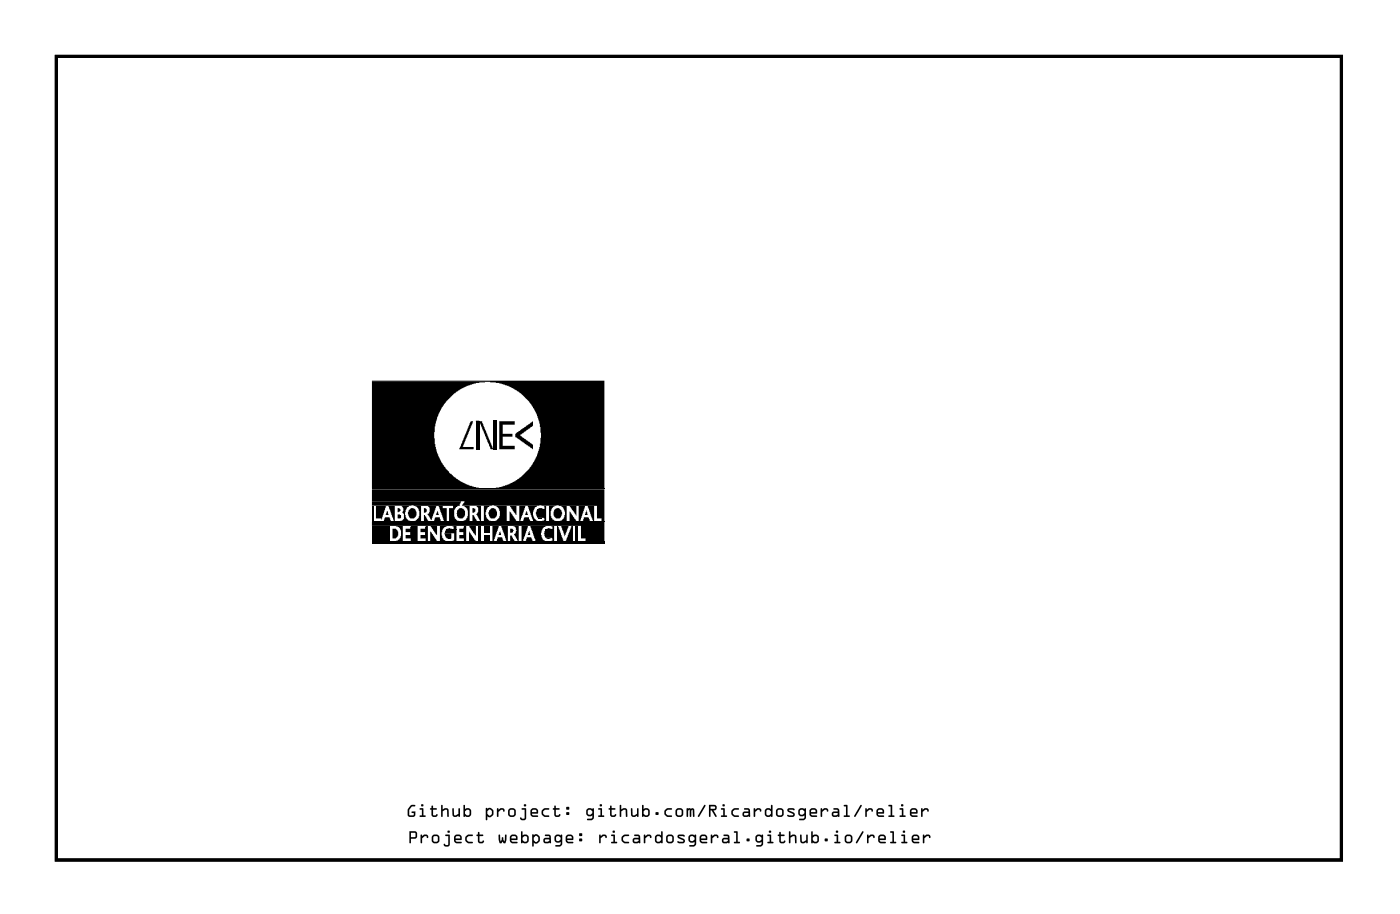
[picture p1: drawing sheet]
<svg xmlns="http://www.w3.org/2000/svg" width="90mm" height="59mm" viewBox="0 0 90 59" stroke-linecap="round" stroke-linejoin="round" font-family="sans-serif">
<path d="M3.6 3.6h82.9v51.8h-82.9z" fill="none" stroke="#000" stroke-width=".2"/>
<g fill="#000">
<path d="M24 24.5h15v7h-7.3l1.1-.3 .8-.4 .7-.8 .5-1.2 .1-1.3-.4-1.2-.3-.4-.6-.6-.8-.4-1.2-.3h-7.6zM24 24.6h7.3l-1.2 .3-.8 .4-.8 1-.3 .6-.2 1v.7l.2 .6 .3 .6 .5 .7 .4 .4 .7 .3 1.2 .3h-7.3zM24 31.5h15v2.1h-.2v-.2h-.3v-.8h-8.7l.2-.3h-6zM24 32.3h5.7v.1v.2l-.3 .1-.1 .2v.5l.3 .2h-.6v-.8h.2v-.2h-5.2zM24 32.6h2.5l-.3 .1-.1 .3 .1 .4 .3 .2h-.7l.3-.1v-.4l-.2-.1 .1-.2-.1-.2zM24 32.6h.1v1h-.1zM24 33.6h15v1.3h-1.2v-.2h-.3v-.8h-13.5zM24 33.9h1.1v1h-1.1zM24.3 32.6h.6l-.3 .9v-.1h-.3zM24.8 33.4l.3-.1 .1 .3h-.4zM25 32.9l.1 .3h-.2zM25.1 32.6h.4v1h-.1z"/>
<path d="M25.3 34.1h.2l.2 .2v.2l-.2 .2h-.2zM25.5 33.9h.5v1h-.5l.3-.1 .1-.2v-.4l-.2-.2zM25.7 32.8h.1l-.1 .2zM25.7 33.2h.2l-.1 .2h-.1zM26.5 32.8h.2l.2 .2v.2l-.2 .2h-.2l-.1-.1-.1-.3zM26.2 34.1h.3v-.2h.4v1h-.4v-.2h-.3v-.2h.3v-.2h-.3zM26.8 32.6h.4v1h-.4l.3-.3-.1-.5zM27.3 32.8h.2v.2h-.2zM27.3 33.2l.3 .4h-.3zM27.1 34.1h.3l.1-.2h.1v1h-.1v-.2h-.4v-.2h.3v-.2h-.3zM27.6 32.6h.6l-.4 .9-.2-.3 .1-.2v-.3zM27.8 34.3l.4 .6h-.4z"/>
<path d="M27.8 33.9h.4v.6zM28 33.4l.4-.1 .1 .3h-.5zM28.2 32.9l.1 .3h-.2zM28.3 32.6h.3v.2h.2v.8h-.2zM28.4 33.9h.4l-.2 .2-.1 .2v.4l.2 .2h-.3zM28.7 34.4h.4v.3h-.3zM28.7 34.2h.7v.7h-.2l.1-.1v-.4h-.6zM28.8 34.1l.6 .1zM28.8 34.1l.2-.1 .2 .1zM29.2 33.9h.2v.2h-.1zM29.6 32.8h.2l.2 .1v.3l-.1 .2h-.3l-.1-.1v-.4zM29.8 32.6h1.9l-.3 .1-.1 .3 .1 .4 .3 .2h-.5v-1z"/>
<path d="M29.9 32.6h.4v1h-.4l.2-.1 .1-.2-.1-.5zM29.6 34.1h.3v-.2h.2v1h-.2v-.2h-.3v-.2h.3v-.2h-.3zM30.3 33.9h.4v.6zM30.3 34.3l.4 .6h-.4zM30.3 27.2h.2l-.6 1.6h.7v.2h-1zM30.5 32.8h.2l-.1 .2h-.1zM30.5 33.2h.1l.2 .4h-.3zM30.7 27.1l.4 .1 .7 1.8-.2-.1-.6-1.7h-.3zM30.7 27.2h.2v1.8h-.2zM30.7 32.6h.3v1l-.3-.4 .1-.2v-.3zM30.8 33.9h.2v1h-.2zM31.2 33.9h.4v.4h-.4z"/>
<path d="M31.2 34.5h.4v.4h-.4zM31.7 32.8h.2l.2 .2v.2l-.2 .2h-.2l-.2-.1v-.3zM31.8 33.9h.4l-.4 1zM31.8 27.1h.3v1.9h-.3zM31.9 32.6h2.9l-.3 .1-.1 .3v.3l.3 .3h-.3l-.3-1zM32 32.6h.7v1h-.7l.2-.3v-.5zM32.1 34.6h.3l.1 .3h-.5zM32.2 27.2h1v.2h-.8v.6h.7v.1h-.7v.6h.8v.3h-1zM32.2 34.3l.1 .2h-.1zM32.3 33.9h.5v1h-.1zM32.9 33l.4 .6h-.4zM32.9 32.6h.4v.6z"/>
<path d="M32.9 34.5h.1l.2 .4h-.3zM32.9 34.1l.2 .1v.1h-.2zM33.1 33.9h.4v1l-.3-.3a.14 .14 0 0 1 0-.1 .14 .14 0 0 1 .1-.2v-.3zM33.5 32.6h.4l-.3 1h-.1zM33.6 33.9h.5l-.3 1h-.2zM33.8 33.4l.3-.1 .1 .3h-.4zM33.9 32.9l.2 .3h-.2zM34 34.6h.3v.3h-.4zM34.1 34.2l.1 .3h-.1zM34.2 33.9h1l-.2 .1-.1 .3v.3l.3 .3h-.7zM33.2 28l1.2-.8v.2l-.8 .6v.1l.8 .6v.3l-1.2-.8zM34.6 32.9h.6v.7h-.2l.1-.1v-.1l-.5-.1v-.1z"/>
<path d="M34.7 32.8l.5 .1zM34.7 32.8h.3zM34.8 33.4h.2zM34.9 32.6h1l-.3 .2-.1 .1 .1 .5 .2 .2h-.4v-1zM35.1 32.6h.1v.2h-.1zM35.2 34.2h.5v.7h-.1v-.2l-.4-.1-.1-.2zM35.2 34.1l.5 .1zM35.2 34.7h.3h-.2zM35.3 34.1h.3zM35.6 33.9h.1v.2h-.1zM35.7 32.9l.4-.1 .1 .1 .1 .3-.2 .2h-.2l-.2-.1zM35.9 33.9l.1 .1 .3 .9h-.4z"/>
<path d="M36.2 32.6h.4v1h-.5l.3-.2v-.2v-.3zM36.2 33.9h.5l-.3 .7zM36.7 32.6h.5v.6zM36.7 33l.5 .6h-.5zM36.9 33.9h.1v1h-.5zM37.1 33.9h.2v1h-.2zM37.3 32.6h.4l-.3 1h-.1zM37.7 33.3h.3l.1 .3h-.5zM37.8 32.9l.1 .3h-.2zM37.9 32.6h.4v1l-.1-.1z"/>
<path d="M3.6 3.6v51.8h82.9v-51.8zM3.6 3.6h82.9v51.8h-82.9z"/>
<path d="M26.5 51.9h.3l-.2 .1-.2 .2v.4l.3-.1v-.1h-.1v-.1h.2l-.1 .3h-.3h-.1v-.4zM26.5 51.9a.52 .52 0 0 0-.1 .7h.3l.1-.1v-.2h-.2l-.1 .1h.2v.1h-.3v-.3l.2-.2 .2-.1zM27.1 52.1h.2v.5h.1v.1l-.3-.1h.1v-.4h-.1zM27.1 52.1l.1 .1v.4h-.1l.3 .1v-.1h-.1v-.5zM27.2 51.9a.08 .08 0 0 1 .1 0 .08 .08 0 0 1-.1 0zM27.2 51.9a.08 .08 0 0 0 .1 0 .08 .08 0 0 0-.1 0zM27.8 51.9l.1 .1v.1h.3l-.3 .1v.3h.3a.21 .21 0 0 1-.2 .2 .21 .21 0 0 1-.2-.2v-.3l-.1-.1h.1zM27.8 51.9v.2h-.1l.1 .1v.3a.21 .21 0 0 0 .2 .2 .21 .21 0 0 0 .2-.2h-.3v-.3l.3-.1h-.3v-.1zM28.5 51.9h.1v.3a.22 .22 0 0 1 .2-.1 .22 .22 0 0 1 .1 .1v.4l-.1-.4h-.1l-.1 .1v.3h-.1zM28.5 51.9v.7h.1v-.3l.2-.1 .1 .5v-.5l-.1-.1-.2 .1v-.3zM29.2 52.1h.1v.4l.1 .1 .2-.1v-.4h.1v.5h-.1a.22 .22 0 0 1-.2 .1 .22 .22 0 0 1-.2-.2zM29.2 52.1v.5l.2 .1 .2-.1h.1v-.5h-.1v.4l-.3 .1v-.5zM29.9 51.9h.1v.3l.2-.1 .2 .1v.3l-.1 .2-.4-.1zM29.9 51.9v.7h.4l.1-.1v-.3l-.2-.1-.2 .1v-.3zM30 52.3v.2l.1 .1 .2-.1-.1-.3zM30 52.3l.1-.1h.2v.3l-.2 .1-.1-.1zM31.3 52.1h.1h.3l.1 .2v.3l-.2 .1-.2-.1v.3zM31.4 52.1v.8v-.3l.2 .1 .2-.1v-.3l-.1-.2h-.3zM31.5 52.2l-.1 .3 .2 .1 .1-.1v-.2zM31.5 52.2l.2 .1v.2l-.1 .1-.2-.1zM32.1 52.1l.1 .1 .1-.1a.19 .19 0 0 1 .2 0 .19 .19 0 0 1 .1 .2l-.3-.1-.1 .1v.3l-.1 .1zM32.1 52.1v.6l.1-.4 .1-.1 .2 .1a.18 .18 0 0 0 0-.2 .18 .18 0 0 0-.2 0l-.1 .1zM32.8 52.4a.29 .29 0 0 1 .5 0 .29 .29 0 0 1-.5 0zM32.8 52.4a.28 .28 0 0 0 .5 0 .28 .28 0 0 0-.5 0zM32.9 52.2v.3h.2l.1-.3zM32.9 52.2h.3l-.1 .3h-.2zM33.7 52.1h.2v.6a.19 .19 0 0 1-.2 .2 .19 .19 0 0 1-.1-.2h.2v-.5h-.1zM33.7 52.1v.1h.1v.5h-.3a.21 .21 0 0 0 .3 .2 .21 .21 0 0 0 .1-.2v-.6zM33.8 51.9a.08 .08 0 0 1 .1 0 .08 .08 0 0 1-.1 0zM33.8 51.9a.08 .08 0 0 0 .1 0 .08 .08 0 0 0-.1 0zM34.3 52.2l.1-.1 .3 .1v.2l-.4 .1 .4 .1h-.4zM34.3 52.2v.4h.4h-.3l-.1-.1 .4-.1v-.2l-.3-.1zM34.3 52.2v.1h.3v-.1zM34.3 52.2h.3v.1h-.3zM35 52.2l.1-.1h.3v.1h-.2l-.2 .1 .1 .2 .3 .1-.3 .1-.1-.2zM35 52.2v.3l.1 .1h.3h-.2l-.2-.2 .1-.2h.3v-.1h-.3zM35.8 51.9l.1 .1v.1h.2l-.2 .1v.3h.3a.21 .21 0 0 1-.3 .2 .21 .21 0 0 1-.1-.2v-.3l-.1-.1h.1zM35.8 51.9v.2h-.1l.1 .1v.3a.21 .21 0 0 0 .1 .2 .21 .21 0 0 0 .3-.2h-.3v-.3l.2-.1h-.2v-.1zM36.5 52.4h.2v.1h-.2zM36.5 52.4v.1h.2v-.1zM36.5 52h.2v.2h-.2zM36.5 52v.2h.2v-.2zM37.9 52.2l.1-.1h.3v.6l-.1 .2-.3-.1h.3v-.3l-.1 .1-.2-.1zM37.9 52.2v.3l.2 .1 .1-.1v.3h-.3l.3 .1 .1-.2v-.6h-.3zM37.9 52.2l.1 .3 .2-.1-.1-.2zM37.9 52.2h.2l.1 .2-.2 .1zM38.6 52.1h.2v.5h.2v.1l-.4-.1h.1v-.4h-.1zM38.6 52.1l.1 .1v.4h-.1l.4 .1v-.1h-.2v-.5zM38.7 51.9a.08 .08 0 0 1 .1 0 .08 .08 0 0 1-.1 0zM38.7 51.9a.08 .08 0 0 0 .1 0 .08 .08 0 0 0-.1 0zM39.4 51.9l.1 .1v.1h.2l-.2 .1v.3h.3a.21 .21 0 0 1-.3 .2 .21 .21 0 0 1-.1-.2v-.3l-.1-.1h.1zM39.4 51.9v.2h-.1l.1 .1v.3a.21 .21 0 0 0 .1 .2 .21 .21 0 0 0 .3-.2h-.3v-.3l.2-.1h-.2v-.1zM40 51.9h.1v.3a.22 .22 0 0 1 .2-.1 .22 .22 0 0 1 .2 .1v.4h-.1v-.4h-.2l-.1 .1v.3h-.1zM40 51.9v.7h.1v-.3l.2-.1 .1 .5v-.5l-.1-.1-.2 .1v-.3zM40.7 52.1h.1v.4l.1 .1 .2-.1v-.4h.1v.5h-.1a.22 .22 0 0 1-.2 .1 .22 .22 0 0 1-.2-.2zM40.7 52.1l.1 .5 .1 .1 .2-.1h.1v-.5h-.1v.4l-.2 .1-.1-.5zM41.4 51.9h.1v.3l.3-.1 .1 .1v.3l-.1 .2-.4-.1zM41.4 51.9v.7h.4l.1-.1v-.3l-.1-.1-.3 .1v-.3zM41.5 52.3v.2l.1 .1 .2-.1v-.3zM41.5 52.3l.1-.1h.2v.3l-.1 .1-.2-.1zM42.3 52.4h.2v.1h-.2zM42.3 52.4v.1h.2v-.1zM42.9 52.2l.2-.1h.2v.1h-.2l-.1 .1v.2l.3 .1-.3 .1-.1-.2zM42.9 52.2v.3l.1 .1h.3h-.2l-.1-.2 .1-.2h.2v-.1h-.2zM43.6 52.4a.29 .29 0 0 1 .5 0 .29 .29 0 0 1-.5 0zM43.6 52.4a.28 .28 0 0 0 .5 0 .28 .28 0 0 0-.5 0zM43.7 52.2v.3h.2l.1-.3zM43.7 52.2h.3l-.1 .3h-.2zM44.3 52.1h.4l.1 .5h-.1v-.4l-.1 .4h-.1v-.4l-.1 .1v.3h-.1zM44.3 52.1v.5h.1v-.3l.1-.1v.4h.1v-.4h.1v.4h.1l-.1-.5zM45.4 51.9l.1 .1-.5 .7zM45.4 51.9l-.4 .8 .5-.7zM45.7 51.9h.4a.18 .18 0 0 1 .1 .2 .18 .18 0 0 1-.2 .1l.2 .4v.1l-.4-.5v.4v.1zM45.7 51.9l.1 .8v-.1v-.4l.3 .4h.1l-.2-.4a.18 .18 0 0 0 .2-.1 .18 .18 0 0 0-.1-.2zM45.8 52v.1h.3v-.1zM45.8 52h.3v.1h-.3zM46.5 52.1h.3v.5h.1v.1l-.4-.1h.2v-.4h-.2zM46.5 52.1l.2 .1v.4h-.2l.4 .1v-.1h-.1l-.1-.5zM46.6 51.9a.1 .1 0 0 1 .2 0 .1 .1 0 0 1-.2 0zM46.6 51.9a.1 .1 0 0 0 .2 0 .1 .1 0 0 0-.2 0zM47.2 52.2l.2-.1h.3l-.1 .1h-.2l-.1 .1v.2l.3 .1h.1l-.3 .1-.2-.2zM47.2 52.2v.3l.2 .1h.3h-.1h-.2l-.1-.2 .1-.2h.2l.1-.1h-.3zM48 52.1h.3l.1 .1v.4l-.4 .1a.18 .18 0 0 1-.1-.2 .18 .18 0 0 1 .1-.2h.3v-.1h-.3zM48 52.1v.1h.3v.1h-.3a.18 .18 0 0 0-.1 .2 .18 .18 0 0 0 .1 .2l.4-.1v-.4l-.1-.1zM48 52.4v.2l.3-.1v-.1zM48 52.4h.3v.1l-.3 .1zM48.6 52.1l.1 .1 .1-.1a.19 .19 0 0 1 .2 0 .19 .19 0 0 1 .1 .2l-.2-.1-.2 .1v.3l-.1 .1zM48.6 52.1v.6l.1-.4 .2-.1 .2 .1a.18 .18 0 0 0-.1-.2 .18 .18 0 0 0-.2 0l-.1 .1zM49.4 52.2l.1-.1 .2 .1v-.3h.1v.7h-.4zM49.4 52.2v.4h.4v-.7h-.1v.3l-.2-.1zM49.5 52.2l-.1 .3h.2l.1-.2-.1-.1zM49.5 52.2h.1l.1 .1v.2l-.1 .1-.2-.1zM50 52.4a.3 .3 0 0 1 .6 0 .3 .3 0 0 1-.6 0zM50 52.4a.3 .3 0 0 0 .6 0 .3 .3 0 0 0-.6 0zM50.2 52.2v.3h.2v-.3zM50.2 52.2h.2v.3h-.2zM50.8 52.1h.4v.1h-.3l.3 .2a.15 .15 0 0 1 .1 .1 .15 .15 0 0 1-.2 .2l-.3-.1v-.1h.4l-.4-.2zM50.8 52.1v.2l.4 .2h-.4v.1h.4v-.2l-.3-.2h.3h.1zM51.5 52.2l.2-.1h.3v.6l-.1 .2-.4-.1h.3l.1-.3-.1 .1-.3-.1zM51.5 52.2v.3l.3 .1 .1-.1-.1 .3h-.3l.4 .1 .1-.2v-.6h-.3zM51.6 52.2l.1 .3 .2-.1-.1-.2zM51.6 52.2h.2l.1 .2-.2 .1zM52.3 52.2l.1-.1 .3 .1v.2l-.4 .1 .4 .1h-.4zM52.3 52.2v.4h.4h-.3l-.1-.1 .4-.1v-.2l-.3-.1zM52.3 52.2v.1h.3v-.1zM52.3 52.2h.3v.1h-.3zM52.9 52.1l.1 .1 .2-.1a.19 .19 0 0 1 .2 0 .19 .19 0 0 1 0 .2l-.2-.1-.2 .1v.3v.1zM53 52.1v.6v-.4l.2-.1 .2 .1a.18 .18 0 0 0 0-.2 .18 .18 0 0 0-.2 0l-.2 .1zM53.8 52.1h.2l.1 .1v.4l-.3 .1a.18 .18 0 0 1-.1-.2 .18 .18 0 0 1 .1-.2h.2v-.1h-.2zM53.8 52.1v.1h.2v.1h-.2a.18 .18 0 0 0-.1 .2 .18 .18 0 0 0 .1 .2l.3-.1v-.4l-.1-.1zM53.8 52.4v.2l.2-.1v-.1zM53.8 52.4h.2v.1l-.2 .1zM54.4 51.9h.3v.7h.1v.1l-.4-.1h.2v-.6h-.1zM54.4 51.9l.2 .1v.6h-.2l.4 .1v-.1h-.1v-.7zM55.5 51.9l.1 .1-.5 .7zM55.5 51.9l-.4 .8 .5-.7zM55.8 52.1l.1 .1 .1-.1a.19 .19 0 0 1 .2 0 .19 .19 0 0 1 .1 .2l-.2-.1-.2 .1v.3l-.1 .1zM55.8 52.1v.6l.1-.4 .2-.1 .2 .1a.18 .18 0 0 0-.1-.2 .18 .18 0 0 0-.2 0l-.1 .1zM56.6 52.2l.1-.1 .3 .1v.2l-.4 .1 .4 .1h-.4zM56.6 52.2v.4h.4h-.3l-.1-.1 .4-.1v-.2l-.3-.1zM56.7 52.2l-.1 .1h.3v-.1zM56.7 52.2h.2v.1h-.3zM57.3 51.9h.3v.7h.1v.1l-.4-.1h.2v-.6h-.2zM57.3 51.9l.2 .1v.6h-.2l.4 .1v-.1h-.1l-.1-.7zM58 52.1h.3v.5h.1v.1l-.4-.1h.2v-.4h-.1zM58 52.1l.2 .1v.4h-.2l.4 .1v-.1h-.1v-.5zM58.1 51.9a.1 .1 0 0 1 .2 0 .1 .1 0 0 1-.2 0zM58.1 51.9a.1 .1 0 0 0 .2 0 .1 .1 0 0 0-.2 0zM58.7 52.2l.2-.1 .2 .1 .1 .2-.4 .1 .4 .1h-.5zM58.7 52.2v.4h.5h-.3l-.1-.1 .4-.1-.1-.2-.2-.1zM58.8 52.2v.1h.3l-.1-.1zM58.8 52.2h.2l.1 .1h-.3zM59.4 52.1l.1 .1 .1-.1a.19 .19 0 0 1 .2 0 .19 .19 0 0 1 .1 .2l-.2-.1-.2 .1v.3l-.1 .1zM59.4 52.1v.6l.1-.4 .2-.1 .2 .1a.18 .18 0 0 0-.1-.2 .18 .18 0 0 0-.2 0l-.1 .1z"/>
<path d="M26.5 51.9h.3l-.2 .1-.2 .2v.3l.3 .1v-.2l-.2-.1h.3v.3l-.4 .1-.1-.2a.54 .54 0 0 1 .2-.6zM27.1 52.1h.2v.5h.1v.1l-.3-.1h.1v-.4h-.1zM27.2 51.9a.08 .08 0 0 1 .1 0 .08 .08 0 0 1-.1 0zM27.8 51.9l.1 .1v.1h.3l-.3 .1v.3h.3a.2 .2 0 0 1-.2 .2 .2 .2 0 0 1-.2-.2v-.3l-.1-.1h.1zM28.5 51.9h.1v.3a.22 .22 0 0 1 .2-.1 .22 .22 0 0 1 .1 .1v.4l-.1-.4-.2 .1v.3h-.1zM29.2 52.1h.1v.5l.3-.1v-.4h.1v.5h-.1a.22 .22 0 0 1-.2 .1 .22 .22 0 0 1-.2-.2zM29.9 51.9h.1v.3l.2-.1 .2 .1v.3l-.1 .2-.4-.1zM30 52.3v.2l.1 .1 .2-.1v-.3h-.2zM31.3 52.1h.1h.3l.1 .2a.31 .31 0 0 1-.2 .4l-.2-.1v.2h-.1zM31.5 52.2l-.1 .3 .2 .1 .1-.1v-.2zM32.1 52.1l.1 .1 .1-.1a.19 .19 0 0 1 .2 0 .19 .19 0 0 1 0 .2l-.2-.1-.1 .1-.1 .4zM32.8 52.4a.28 .28 0 0 1 .5 0 .28 .28 0 0 1-.5 0zM32.9 52.2v.3h.2l.1-.3zM33.7 52.1h.2v.6a.19 .19 0 0 1-.2 .2 .19 .19 0 0 1-.1-.2h.2v-.5h-.1zM33.8 51.9a.08 .08 0 0 1 .1 0 .08 .08 0 0 1-.1 0zM34.3 52.2l.1-.1 .3 .1v.2l-.4 .1 .4 .1h-.4zM34.3 52.2v.1h.3v-.1zM35 52.2l.1-.1h.3l-.4 .2 .1 .2 .3 .1-.2 .1a.28 .28 0 0 1-.2-.5zM35.8 51.9l.1 .1v.1h.2l-.2 .1v.3h.2a.2 .2 0 0 1-.1 .2 .2 .2 0 0 1-.2-.2v-.3l-.1-.1h.1zM36.5 52.4h.2v.1h-.2zM36.5 52h.2v.2h-.2zM37.9 52.2l.1-.1h.3v.6l-.1 .2-.3-.1h.3v-.3l-.1 .1-.2-.1zM37.9 52.2l.1 .3 .2-.1-.1-.2zM38.6 52.1h.2v.5h.2v.1l-.4-.1h.1v-.4h-.1zM38.7 51.9a.08 .08 0 0 1 .1 0 .08 .08 0 0 1-.1 0zM39.4 51.9l.1 .1v.1h.2l-.2 .1v.3h.2a.2 .2 0 0 1-.1 .2 .2 .2 0 0 1-.2-.2v-.3l-.1-.1h.1zM40 51.9h.1v.3a.22 .22 0 0 1 .2-.1 .22 .22 0 0 1 .2 .1v.4h-.1l-.1-.4-.2 .1v.3h-.1zM40.7 52.1h.1l.1 .5 .2-.1v-.4h.1v.5h-.1a.22 .22 0 0 1-.2 .1 .22 .22 0 0 1-.2-.2zM41.4 51.9h.1v.3l.3-.1 .1 .1v.3l-.1 .2-.4-.1zM41.5 52.3v.2l.2 .1 .1-.1v-.3h-.2zM42.3 52.4h.2v.1h-.2zM42.9 52.2l.2-.1h.2l-.3 .2 .1 .2 .2 .1-.2 .1a.28 .28 0 0 1-.2-.5zM43.6 52.4a.28 .28 0 0 1 .5 0 .28 .28 0 0 1-.5 0zM43.7 52.2v.3h.2l.1-.3zM44.3 52.1h.4l.1 .5h-.1v-.4l-.1 .1v.3h-.1v-.4l-.1 .1v.3h-.1zM45.4 51.9l.1 .1-.5 .7zM45.7 51.9h.4a.18 .18 0 0 1 .1 .2 .18 .18 0 0 1-.2 .1l.2 .4v.1l-.4-.5v.4v.1zM45.8 52v.1h.3v-.1zM46.5 52.1h.3v.5h.1v.1l-.4-.1h.2v-.4h-.2zM46.6 51.9a.1 .1 0 0 1 .2 0 .1 .1 0 0 1-.2 0zM47.2 52.2l.2-.1h.3l-.4 .2 .1 .2 .3 .1-.3 .1a.28 .28 0 0 1-.2-.5zM48 52.1h.3l.1 .1v.4l-.4 .1a.18 .18 0 0 1-.1-.2 .18 .18 0 0 1 .1-.2h.3v-.1h-.3zM48 52.4v.2l.3-.1v-.1zM48.6 52.1l.1 .1 .1-.1a.19 .19 0 0 1 .2 0 .19 .19 0 0 1 .1 .2l-.2-.1-.2 .1-.1 .4zM49.4 52.2l.1-.1 .2 .1v-.3h.1v.7h-.4zM49.5 52.2l-.1 .3 .2 .1 .1-.1v-.2l-.1-.1zM50 52.4a.3 .3 0 0 1 .6 0 .3 .3 0 0 1-.6 0zM50.2 52.2v.3h.2v-.3zM50.8 52.1h.4v.1h-.3l.3 .2a.15 .15 0 0 1 .1 .1 .15 .15 0 0 1-.2 .2l-.3-.1v-.1h.4l-.4-.2zM51.5 52.2l.2-.1h.3v.6l-.1 .2-.4-.1h.3l.1-.3-.1 .1-.3-.1zM51.6 52.2l.1 .3 .2-.1-.1-.2zM52.3 52.2l.1-.1 .3 .1v.2l-.4 .1 .4 .1h-.4zM52.3 52.2v.1h.3v-.1zM52.9 52.1l.1 .1 .2-.1a.19 .19 0 0 1 .2 0 .19 .19 0 0 1 0 .2l-.2-.1-.2 .1v.4zM53.8 52.1h.2l.1 .1v.4l-.3 .1a.18 .18 0 0 1-.1-.2 .18 .18 0 0 1 .1-.2h.2v-.1h-.2zM53.8 52.4v.2l.2-.1v-.1zM54.4 51.9h.3v.7h.1v.1l-.4-.1h.2v-.6h-.1zM55.5 51.9l.1 .1-.5 .7zM55.8 52.1l.1 .1 .1-.1a.19 .19 0 0 1 .2 0 .19 .19 0 0 1 .1 .2l-.2-.1-.2 .1-.1 .4zM56.6 52.2l.1-.1 .3 .1v.2l-.4 .1 .4 .1h-.4zM56.7 52.2l-.1 .1h.3v-.1zM57.3 51.9h.3v.7h.1v.1l-.4-.1h.2v-.6h-.2zM58 52.1h.3v.5h.1v.1l-.4-.1h.2v-.4h-.1zM58.1 51.9a.1 .1 0 0 1 .2 0 .1 .1 0 0 1-.2 0zM58.7 52.2l.2-.1 .2 .1 .1 .2-.4 .1 .4 .1h-.5zM58.8 52.2v.1h.3l-.1-.1zM59.4 52.1l.1 .1 .1-.1a.19 .19 0 0 1 .2 0 .19 .19 0 0 1 .1 .2l-.2-.1-.2 .1-.1 .4z"/>
<path d="M26.4 53.6h.4l.1 .1v.3l-.4 .1v.3zM26.4 53.6l.1 .8v-.3l.4-.1v-.3l-.1-.1zM26.5 53.7v.3l.3-.1v-.2zM26.5 53.7h.3v.2l-.3 .1zM27.1 53.8l.1 .1 .1-.1a.19 .19 0 0 1 .2 0 .19 .19 0 0 1 .1 .2l-.2-.1-.2 .1v.3v.1zM27.1 53.8l.1 .6v-.4l.2-.1 .2 .1a.18 .18 0 0 0-.1-.2 .18 .18 0 0 0-.2 0l-.1 .1zM27.8 54.1a.3 .3 0 0 1 .6 0 .3 .3 0 0 1-.6 0zM27.8 54.1a.3 .3 0 0 0 .6 0 .3 .3 0 0 0-.6 0zM28 53.9v.3h.2v-.3zM28 53.9h.2v.3h-.2zM28.7 53.8h.3v.6a.19 .19 0 0 1-.2 .2 .19 .19 0 0 1-.2-.2h.3v-.5h-.2zM28.7 53.8v.1h.2v.5h-.3a.21 .21 0 0 0 .2 .2 .21 .21 0 0 0 .2-.2v-.6zM28.9 53.6a.08 .08 0 0 1 .1 0 .08 .08 0 0 1-.1 0zM28.9 53.6a.08 .08 0 0 0 .1 0 .08 .08 0 0 0-.1 0zM29.3 53.9l.2-.1 .2 .1 .1 .2-.4 .1 .4 .1h-.5zM29.3 53.9v.4h.5h-.3l-.1-.1 .4-.1-.1-.2-.2-.1zM29.4 53.9v.1h.3l-.1-.1zM29.4 53.9h.2l.1 .1h-.3zM30.1 53.9l.1-.1h.3v.1h-.3l-.1 .1v.2l.4 .1-.3 .1-.1-.2zM30.1 53.9v.3l.1 .1h.3h-.3l-.1-.2 .1-.2h.3v-.1h-.3zM30.8 53.6l.1 .1v.1h.3l-.3 .1v.3h.3a.2 .2 0 0 1-.2 .2 .2 .2 0 0 1-.2-.2v-.3l-.1-.1h.1zM30.8 53.6v.2h-.1l.1 .1v.3a.21 .21 0 0 0 .2 .2 .21 .21 0 0 0 .2-.2h-.3v-.3l.3-.1h-.3v-.1zM32.2 53.8h.1v.4l.1-.2 .1 .2 .1-.4h.1l-.1 .5-.2-.1-.1 .2-.1-.1zM32.2 53.8v.5l.1 .1 .1-.2 .2 .1 .1-.5h-.1l-.1 .4-.1-.2-.1 .2v-.4zM32.9 53.9l.2-.1 .2 .1 .1 .2-.4 .1 .4 .1h-.5zM32.9 53.9v.4h.5h-.3l-.1-.1 .4-.1-.1-.2-.2-.1zM33 53.9v.1h.3l-.1-.1zM33 53.9h.2l.1 .1h-.3zM33.6 53.6h.1v.3l.2-.1 .2 .1v.3l-.1 .2-.4-.1zM33.6 53.6v.7h.4l.1-.1v-.3l-.2-.1-.2 .1v-.3zM33.7 54v.2l.1 .1 .2-.1v-.3zM33.7 54l.1-.1h.2v.3l-.2 .1-.1-.1zM34.3 53.8h.1h.2l.2 .2v.3l-.2 .1-.2-.1v.3zM34.3 53.8l.1 .8v-.3l.2 .1 .2-.1v-.3l-.2-.2h-.2zM34.5 53.9l-.1 .3 .2 .1 .1-.1v-.2zM34.5 53.9l.2 .1v.2l-.1 .1-.2-.1zM35.2 53.8h.2l.1 .1v.4l-.3 .1a.18 .18 0 0 1-.2-.2 .18 .18 0 0 1 .2-.2h.2v-.1h-.2zM35.2 53.8v.1h.2v.1h-.2a.18 .18 0 0 0-.2 .2 .18 .18 0 0 0 .2 .2l.3-.1v-.4l-.1-.1zM35.2 54.1v.2l.2-.1v-.1zM35.2 54.1h.2v.1l-.2 .1zM35.8 53.9l.2-.1h.3v.6l-.2 .2-.3-.1h.3l.1-.3-.2 .1-.2-.1zM35.8 53.9v.3l.2 .1 .2-.1-.1 .3h-.3l.3 .1 .2-.2v-.6h-.3zM35.9 53.9v.3l.3-.1-.1-.2zM35.9 53.9h.2l.1 .2-.3 .1zM36.5 53.9l.2-.1 .2 .1 .1 .2-.4 .1 .4 .1h-.5zM36.5 53.9v.4h.5h-.3l-.1-.1 .4-.1-.1-.2-.2-.1zM36.6 53.9v.1h.3l-.1-.1zM36.6 53.9h.2l.1 .1h-.3zM37.4 54.1h.1v.1h-.1zM37.4 54.1v.1h.1v-.1zM37.4 53.7h.1v.2h-.1zM37.4 53.7v.2h.1v-.2zM38.7 53.8l.1 .1 .1-.1a.19 .19 0 0 1 .2 0 .19 .19 0 0 1 0 .2l-.2-.1-.2 .1v.3v.1zM38.7 53.8v.6v-.4l.2-.1 .2 .1a.18 .18 0 0 0 0-.2 .18 .18 0 0 0-.2 0l-.2 .1zM39.4 53.8h.3v.5h.1v.1l-.4-.1h.2v-.4h-.2zM39.4 53.8l.2 .1v.4h-.2l.4 .1v-.1h-.1v-.5zM39.5 53.6a.1 .1 0 0 1 .2 0 .1 .1 0 0 1-.2 0zM39.5 53.6a.1 .1 0 0 0 .2 0 .1 .1 0 0 0-.2 0zM40.1 53.9l.2-.1h.3v.1h-.3l-.1 .1v.2l.4 .1-.3 .1-.2-.2zM40.1 53.9v.3l.2 .1h.3h-.3l-.1-.2 .1-.2h.3v-.1h-.3zM40.9 53.8h.3l.1 .1v.4l-.3 .1a.18 .18 0 0 1-.2-.2 .18 .18 0 0 1 .2-.2h.2v-.1h-.3zM40.9 53.8v.1h.3v.1h-.2a.18 .18 0 0 0-.2 .2 .18 .18 0 0 0 .2 .2l.3-.1v-.4l-.1-.1zM40.9 54.1v.2l.3-.1v-.1zM40.9 54.1h.3v.1l-.3 .1zM41.5 53.8l.1 .1 .1-.1a.19 .19 0 0 1 .2 0 .19 .19 0 0 1 .1 .2l-.2-.1-.2 .1v.3v.1zM41.5 53.8l.1 .6v-.4l.2-.1 .2 .1a.18 .18 0 0 0-.1-.2 .18 .18 0 0 0-.2 0l-.1 .1zM42.3 53.9l.1-.1 .2 .1v-.3h.1v.7h-.4zM42.3 53.9v.4h.4v-.7l-.1 .3-.2-.1zM42.4 53.9v.3h.1l.1-.2-.1-.1zM42.4 53.9h.1l.1 .1v.2l-.1 .1-.1-.1zM42.9 54.1a.3 .3 0 0 1 .6 0 .3 .3 0 0 1-.6 0zM43 54.1a.28 .28 0 0 0 .5 0 .28 .28 0 0 0-.5 0zM43.1 53.9v.3h.2l.1-.3zM43.1 53.9h.3l-.1 .3h-.2zM43.7 53.8h.4v.1h-.3l.3 .2a.15 .15 0 0 1 .1 .1 .15 .15 0 0 1-.2 .2l-.3-.1v-.1h.4l-.4-.2zM43.7 53.8v.2l.4 .2h-.4v.1h.4l.1-.2-.4-.2h.3h.1zM44.5 53.9l.1-.1h.3v.6l-.1 .2-.3-.1h.3v-.3l-.1 .1-.2-.1zM44.5 53.9v.3l.2 .1 .1-.1v.3h-.3l.3 .1 .1-.2v-.6h-.3zM44.5 53.9l.1 .3 .2-.1-.1-.2zM44.5 53.9h.2l.1 .2-.2 .1zM45.2 53.9l.1-.1 .3 .1v.2l-.4 .1 .4 .1h-.4zM45.2 53.9v.4h.4h-.3l-.1-.1 .4-.1v-.2l-.3-.1zM45.2 53.9v.1h.3v-.1zM45.2 53.9h.3v.1h-.3zM45.9 53.8l.1 .1 .1-.1a.19 .19 0 0 1 .2 0 .19 .19 0 0 1 0 .2l-.2-.1-.2 .1v.3v.1zM45.9 53.8v.6v-.4l.2-.1 .2 .1a.18 .18 0 0 0 0-.2 .18 .18 0 0 0-.2 0l-.2 .1zM46.7 53.8h.3l.1 .1v.4l-.4 .1a.18 .18 0 0 1-.1-.2 .18 .18 0 0 1 .1-.2h.3l-.1-.1h-.2zM46.7 53.8v.1h.3v.1h-.3a.18 .18 0 0 0-.1 .2 .18 .18 0 0 0 .1 .2l.4-.1v-.4l-.1-.1zM46.7 54.1v.2l.3-.1-.1-.1zM46.7 54.1h.2l.1 .1-.3 .1zM47.4 53.6h.2v.7h.1v.1l-.4-.1h.2v-.6h-.1zM47.4 53.6l.1 .1v.6h-.2l.4 .1v-.1h-.1v-.7zM48.2 54.1h.1v.1h-.1zM48.2 54.1v.1h.1v-.1zM48.8 53.9l.1-.1h.3v.6l-.1 .2-.3-.1h.3v-.3l-.1 .1-.2-.1zM48.8 53.9v.3l.2 .1 .1-.1v.3h-.3l.3 .1 .1-.2v-.6h-.3zM48.8 53.9l.1 .3 .2-.1-.1-.2zM48.8 53.9h.2l.1 .2-.2 .1zM49.5 53.8h.2v.5h.2v.1l-.4-.1h.1v-.4h-.1zM49.5 53.8l.1 .1v.4h-.1l.4 .1v-.1h-.2v-.5zM49.6 53.6a.1 .1 0 0 1 .2 0 .1 .1 0 0 1-.2 0zM49.6 53.6a.1 .1 0 0 0 .2 0 .1 .1 0 0 0-.2 0zM50.3 53.6l.1 .1v.1h.2l-.2 .1v.3h.3a.21 .21 0 0 1-.2 .2 .21 .21 0 0 1-.2-.2v-.3l-.1-.1h.1zM50.3 53.6v.2h-.1l.1 .1v.3a.21 .21 0 0 0 .2 .2 .21 .21 0 0 0 .2-.2h-.3v-.3l.2-.1h-.2v-.1zM50.9 53.6h.1v.3a.22 .22 0 0 1 .2-.1 .22 .22 0 0 1 .2 .1v.4h-.1v-.4h-.1l-.2 .1v.3h-.1zM50.9 53.6v.7h.1v-.3l.2-.1 .2 .5v-.5l-.2-.1-.2 .1v-.3zM51.6 53.8h.1v.4l.1 .1 .2-.1v-.4h.1v.5h-.1a.22 .22 0 0 1-.2 .1 .22 .22 0 0 1-.2-.2zM51.6 53.8l.1 .5 .1 .1 .2-.1h.1v-.5h-.1v.4l-.2 .1-.1-.5zM52.3 53.6h.1v.3l.3-.1 .1 .1v.3l-.1 .2-.4-.1zM52.3 53.6v.7h.4l.1-.1v-.3l-.1-.1-.3 .1v-.3zM52.4 54v.2l.1 .1 .2-.1v-.3zM52.4 54l.1-.1h.2v.3l-.1 .1-.2-.1zM53.2 54.1h.2v.1h-.2zM53.2 54.1v.1h.2v-.1zM53.8 53.8h.3v.5h.1v.1l-.4-.1h.2v-.4h-.2zM53.8 53.8l.2 .1v.4h-.2l.4 .1v-.1h-.1v-.5zM53.9 53.6a.1 .1 0 0 1 .2 0 .1 .1 0 0 1-.2 0zM53.9 53.6a.1 .1 0 0 0 .2 0 .1 .1 0 0 0-.2 0zM54.5 54.1a.29 .29 0 0 1 .5 0 .29 .29 0 0 1-.5 0zM54.5 54.1a.28 .28 0 0 0 .5 0 .28 .28 0 0 0-.5 0zM54.6 53.9v.3h.2l.1-.3zM54.6 53.9h.3l-.1 .3h-.2zM55.6 53.6l.1 .1-.5 .7zM55.6 53.6l-.4 .8 .5-.7zM55.9 53.8l.1 .1 .1-.1a.19 .19 0 0 1 .2 0 .19 .19 0 0 1 .1 .2l-.2-.1-.2 .1v.3v.1zM55.9 53.8l.1 .6v-.4l.2-.1 .2 .1a.18 .18 0 0 0-.1-.2 .18 .18 0 0 0-.2 0l-.1 .1zM56.7 53.9l.1-.1 .3 .1v.2l-.3 .1 .3 .1h-.4zM56.7 53.9v.4h.4h-.3l-.1-.1 .4-.1v-.2l-.3-.1zM56.8 53.9l-.1 .1h.3v-.1zM56.8 53.9h.2v.1h-.3zM57.4 53.6h.3v.7h.1v.1l-.4-.1h.2v-.6h-.2zM57.4 53.6l.2 .1v.6h-.2l.4 .1v-.1h-.1v-.7zM58.2 53.8h.2v.5h.1v.1l-.4-.1h.2v-.4h-.1zM58.2 53.8l.1 .1v.4h-.2l.4 .1v-.1h-.1v-.5zM58.2 53.6a.1 .1 0 0 1 .2 0 .1 .1 0 0 1-.2 0zM58.2 53.6a.1 .1 0 0 0 .2 0 .1 .1 0 0 0-.2 0zM58.9 53.9l.1-.1 .3 .1v.2l-.4 .1 .4 .1h-.4zM58.9 53.9v.4h.4h-.3l-.1-.1 .4-.1v-.2l-.3-.1zM58.9 53.9v.1h.3l-.1-.1zM58.9 53.9h.2l.1 .1h-.3zM59.5 53.8l.1 .1 .1-.1a.19 .19 0 0 1 .2 0 .19 .19 0 0 1 .1 .2l-.2-.1-.2 .1v.3v.1zM59.5 53.8l.1 .6v-.4l.2-.1 .2 .1a.18 .18 0 0 0-.1-.2 .18 .18 0 0 0-.2 0l-.1 .1z"/>
<path d="M26.4 53.6h.4l.1 .1v.3l-.4 .1v.3zM26.5 53.7v.3l.3-.1v-.2zM27.1 53.8l.1 .1 .1-.1a.19 .19 0 0 1 .2 0 .19 .19 0 0 1 .1 .2l-.2-.1-.2 .1v.4zM27.8 54.1a.3 .3 0 0 1 .6 0 .3 .3 0 0 1-.6 0zM28 53.9v.3h.2v-.3zM28.7 53.8h.3v.6a.19 .19 0 0 1-.2 .2 .19 .19 0 0 1-.2-.2h.3v-.5h-.2zM28.9 53.6a.08 .08 0 0 1 .1 0 .08 .08 0 0 1-.1 0zM29.3 53.9l.2-.1 .2 .1 .1 .2-.4 .1 .4 .1h-.5zM29.4 53.9v.1h.3l-.1-.1zM30.1 53.9l.1-.1h.3l-.4 .2 .1 .2 .3 .1-.3 .1a.28 .28 0 0 1-.1-.5zM30.8 53.6l.1 .1v.1h.3l-.3 .1v.3h.3a.2 .2 0 0 1-.2 .2 .2 .2 0 0 1-.2-.2v-.3l-.1-.1h.1zM32.2 53.8h.1v.4l.1-.2 .1 .2 .1-.4h.1l-.1 .5-.2-.1-.1 .2-.1-.1zM32.9 53.9l.2-.1 .2 .1 .1 .2-.4 .1 .4 .1h-.5zM33 53.9v.1h.3l-.1-.1zM33.6 53.6h.1v.3l.2-.1 .2 .1v.3l-.1 .1h-.4zM33.7 54v.2l.1 .1 .2-.1v-.3h-.2zM34.3 53.8h.1h.2l.2 .2a.31 .31 0 0 1-.2 .4l-.2-.1v.2h-.1zM34.5 53.9l-.1 .3 .2 .1 .1-.1v-.2zM35.2 53.8h.2l.1 .1v.4l-.3 .1a.18 .18 0 0 1-.2-.2 .18 .18 0 0 1 .2-.2h.2v-.1h-.2zM35.2 54.1v.2l.2-.1v-.1zM35.8 53.9l.2-.1h.3v.6l-.2 .2-.3-.1h.3l.1-.3-.2 .1-.2-.1zM35.9 53.9v.3l.3-.1-.1-.2zM36.5 53.9l.2-.1 .2 .1 .1 .2-.4 .1 .4 .1h-.5zM36.6 53.9v.1h.3l-.1-.1zM37.4 54.1h.1v.1h-.1zM37.4 53.7h.1v.2h-.1zM38.7 53.8v.1l.2-.1a.19 .19 0 0 1 .2 0 .19 .19 0 0 1 0 .2l-.2-.1-.2 .1v.4zM39.4 53.8h.3v.5h.1v.1l-.4-.1h.2v-.4h-.2zM39.5 53.6a.1 .1 0 0 1 .2 0 .1 .1 0 0 1-.2 0zM40.1 53.9l.2-.1h.3l-.4 .2 .1 .2 .3 .1-.3 .1a.28 .28 0 0 1-.2-.5zM40.9 53.8h.3l.1 .1v.4l-.3 .1a.18 .18 0 0 1-.2-.2 .18 .18 0 0 1 .2-.2h.2v-.1h-.3zM40.9 54.1v.2l.3-.1v-.1zM41.5 53.8l.1 .1 .1-.1a.19 .19 0 0 1 .2 0 .19 .19 0 0 1 .1 .2l-.2-.1-.2 .1v.4zM42.3 53.9l.1-.1 .2 .1v-.3h.1v.7h-.4zM42.4 53.9v.3l.1 .1 .1-.1v-.2l-.1-.1zM42.9 54.1a.3 .3 0 0 1 .6 0 .3 .3 0 0 1-.6 0zM43.1 53.9v.3h.2l.1-.3zM43.7 53.8h.4v.1h-.3l.3 .2a.15 .15 0 0 1 .1 .1 .15 .15 0 0 1-.2 .2l-.3-.1v-.1h.4l-.4-.2zM44.5 53.9l.1-.1h.3v.6l-.1 .2-.3-.1h.3v-.3l-.1 .1-.2-.1zM44.5 53.9l.1 .3 .2-.1-.1-.2zM45.2 53.9l.1-.1 .3 .1v.2l-.4 .1 .4 .1h-.4zM45.2 53.9v.1h.3v-.1zM45.9 53.8v.1l.2-.1a.19 .19 0 0 1 .2 0 .19 .19 0 0 1 0 .2l-.2-.1-.2 .1v.4zM46.7 53.8h.3l.1 .1v.4l-.4 .1a.18 .18 0 0 1-.1-.2 .18 .18 0 0 1 .1-.2h.3l-.1-.1h-.2zM46.7 54.1v.2l.3-.1-.1-.1zM47.4 53.6h.2v.7h.1v.1l-.4-.1h.2v-.6h-.1zM48.2 54.1h.1v.1h-.1zM48.8 53.9l.1-.1h.3v.6l-.1 .2-.3-.1h.3v-.3l-.1 .1-.2-.1zM48.8 53.9l.1 .3 .2-.1-.1-.2zM49.5 53.8h.2v.5h.2v.1l-.4-.1h.1v-.4h-.1zM49.6 53.6a.1 .1 0 0 1 .2 0 .1 .1 0 0 1-.2 0zM50.3 53.6l.1 .1v.1h.2l-.2 .1v.3h.3a.2 .2 0 0 1-.2 .2 .2 .2 0 0 1-.2-.2v-.3l-.1-.1h.1zM50.9 53.6h.1v.3a.22 .22 0 0 1 .2-.1 .22 .22 0 0 1 .2 .1v.4h-.1l-.1-.4-.2 .1v.3h-.1zM51.6 53.8h.1l.1 .5 .2-.1v-.4h.1v.5h-.1a.22 .22 0 0 1-.2 .1 .22 .22 0 0 1-.2-.2zM52.3 53.6h.1v.3l.3-.1 .1 .1v.3l-.1 .1h-.4zM52.4 54v.2l.2 .1 .1-.1v-.3h-.2zM53.2 54.1h.2v.1h-.2zM53.8 53.8h.3v.5h.1v.1l-.4-.1h.2v-.4h-.2zM53.9 53.6a.1 .1 0 0 1 .2 0 .1 .1 0 0 1-.2 0zM54.5 54.1a.28 .28 0 0 1 .5 0 .28 .28 0 0 1-.5 0zM54.6 53.9v.3h.2l.1-.3zM55.6 53.6l.1 .1-.5 .7zM55.9 53.8l.1 .1 .1-.1a.19 .19 0 0 1 .2 0 .19 .19 0 0 1 .1 .2l-.2-.1-.2 .1v.4zM56.7 53.9l.1-.1 .3 .1v.2l-.4 .1 .4 .1h-.4zM56.8 53.9l-.1 .1h.3v-.1zM57.4 53.6h.3v.7h.1v.1l-.4-.1h.2v-.6h-.2zM58.2 53.8h.2v.5h.1v.1l-.4-.1h.2v-.4h-.1zM58.2 53.6a.1 .1 0 0 1 .2 0 .1 .1 0 0 1-.2 0zM58.9 53.9l.1-.1 .3 .1v.2l-.4 .1 .4 .1h-.4zM58.9 53.9v.1h.3l-.1-.1zM59.5 53.8l.1 .1 .1-.1a.19 .19 0 0 1 .2 0 .19 .19 0 0 1 .1 .2l-.2-.1-.2 .1v.4z"/>
</g>
<path d="M24 31.5h15M24 33.6h15M24 34.9h15" fill="none" stroke="#000" stroke-width=".06"/>
<path d="M24 35h15" fill="none" stroke="#000" stroke-width=".11"/>
<circle cx="20.6" cy="12.3" r=".57" fill="#fff"/>
<circle cx="20.6" cy="12.3" r=".57" fill="none" stroke="#fff" stroke-width=".76" stroke-linecap="butt"/>
<circle cx="18.6" cy="12.3" r=".57" fill="#fff"/>
<circle cx="18.6" cy="12.3" r=".57" fill="none" stroke="#fff" stroke-width=".76" stroke-linecap="butt"/>
<circle cx="16.6" cy="12.3" r=".57" fill="#fff"/>
<circle cx="16.6" cy="12.3" r=".57" fill="none" stroke="#fff" stroke-width=".76" stroke-linecap="butt"/>
<circle cx="14.6" cy="12.3" r=".57" fill="#fff"/>
<circle cx="14.6" cy="12.3" r=".57" fill="none" stroke="#fff" stroke-width=".76" stroke-linecap="butt"/>
<circle cx="75.6" cy="25.8" r=".35" fill="#fff"/>
<circle cx="75.6" cy="25.8" r=".35" fill="none" stroke="#fff" stroke-width=".55"/>
<circle cx="81.1" cy="47.8" r=".74" fill="#fff"/>
<circle cx="81.1" cy="47.8" r=".74" fill="none" stroke="#fff" stroke-width=".76" stroke-linecap="butt"/>
<circle cx="78.6" cy="47.8" r=".74" fill="#fff"/>
<circle cx="78.6" cy="47.8" r=".74" fill="none" stroke="#fff" stroke-width=".76" stroke-linecap="butt"/>
<circle cx="76" cy="47.8" r=".74" fill="#fff"/>
<circle cx="76" cy="47.8" r=".74" fill="none" stroke="#fff" stroke-width=".76" stroke-linecap="butt"/>
<path d="M80.4 47h1.4v1.5h-1.4z" fill="#fff"/>
<path d="M80.4 47h1.4v1.5h-1.4z" fill="none" stroke="#fff" stroke-width=".76" stroke-linecap="butt"/>
<circle cx="42.1" cy="18.3" r=".74" fill="#fff"/>
<circle cx="42.1" cy="18.3" r=".74" fill="none" stroke="#fff" stroke-width=".76" stroke-linecap="butt"/>
<circle cx="39.6" cy="18.3" r=".74" fill="#fff"/>
<circle cx="39.6" cy="18.3" r=".74" fill="none" stroke="#fff" stroke-width=".76" stroke-linecap="butt"/>
<circle cx="37" cy="18.3" r=".74" fill="#fff"/>
<circle cx="37" cy="18.3" r=".74" fill="none" stroke="#fff" stroke-width=".76" stroke-linecap="butt"/>
<path d="M41.4 17.6h1.5v1.4h-1.5z" fill="#fff"/>
<path d="M41.4 17.6h1.5v1.4h-1.5z" fill="none" stroke="#fff" stroke-width=".76" stroke-linecap="butt"/>
<circle cx="58.1" cy="36.8" r=".74" fill="#fff"/>
<circle cx="58.1" cy="36.8" r=".74" fill="none" stroke="#fff" stroke-width=".76" stroke-linecap="butt"/>
<circle cx="55.6" cy="36.8" r=".74" fill="#fff"/>
<circle cx="55.6" cy="36.8" r=".74" fill="none" stroke="#fff" stroke-width=".76" stroke-linecap="butt"/>
<circle cx="53" cy="36.8" r=".74" fill="#fff"/>
<circle cx="53" cy="36.8" r=".74" fill="none" stroke="#fff" stroke-width=".76" stroke-linecap="butt"/>
<path d="M57.4 36.1h1.5v1.4h-1.5z" fill="#fff"/>
<path d="M57.4 36.1h1.5v1.4h-1.5z" fill="none" stroke="#fff" stroke-width=".76" stroke-linecap="butt"/>
<circle cx="64.2" cy="47.8" r=".74" fill="#fff"/>
<circle cx="64.2" cy="47.8" r=".74" fill="none" stroke="#fff" stroke-width=".76" stroke-linecap="butt"/>
<circle cx="61.6" cy="47.8" r=".74" fill="#fff"/>
<circle cx="61.6" cy="47.8" r=".74" fill="none" stroke="#fff" stroke-width=".76" stroke-linecap="butt"/>
<circle cx="59.1" cy="47.8" r=".74" fill="#fff"/>
<circle cx="59.1" cy="47.8" r=".74" fill="none" stroke="#fff" stroke-width=".76" stroke-linecap="butt"/>
<path d="M63.5 47h1.4v1.5h-1.4z" fill="#fff"/>
<path d="M63.5 47h1.4v1.5h-1.4z" fill="none" stroke="#fff" stroke-width=".76" stroke-linecap="butt"/>
<circle cx="52.1" cy="47.8" r=".74" fill="#fff"/>
<circle cx="52.1" cy="47.8" r=".74" fill="none" stroke="#fff" stroke-width=".76" stroke-linecap="butt"/>
<circle cx="49.6" cy="47.8" r=".74" fill="#fff"/>
<circle cx="49.6" cy="47.8" r=".74" fill="none" stroke="#fff" stroke-width=".76" stroke-linecap="butt"/>
<circle cx="47" cy="47.8" r=".74" fill="#fff"/>
<circle cx="47" cy="47.8" r=".74" fill="none" stroke="#fff" stroke-width=".76" stroke-linecap="butt"/>
<path d="M51.4 47h1.4v1.5h-1.4z" fill="#fff"/>
<path d="M51.4 47h1.4v1.5h-1.4z" fill="none" stroke="#fff" stroke-width=".76" stroke-linecap="butt"/>
<circle cx="40.1" cy="47.8" r=".74" fill="#fff"/>
<circle cx="40.1" cy="47.8" r=".74" fill="none" stroke="#fff" stroke-width=".76" stroke-linecap="butt"/>
<circle cx="37.6" cy="47.8" r=".74" fill="#fff"/>
<circle cx="37.6" cy="47.8" r=".74" fill="none" stroke="#fff" stroke-width=".76" stroke-linecap="butt"/>
<circle cx="35.1" cy="47.8" r=".74" fill="#fff"/>
<circle cx="35.1" cy="47.8" r=".74" fill="none" stroke="#fff" stroke-width=".76" stroke-linecap="butt"/>
<path d="M39.4 47h1.5v1.5h-1.5z" fill="#fff"/>
<path d="M39.4 47h1.5v1.5h-1.5z" fill="none" stroke="#fff" stroke-width=".76" stroke-linecap="butt"/>
<circle cx="27.1" cy="47.8" r=".74" fill="#fff"/>
<circle cx="27.1" cy="47.8" r=".74" fill="none" stroke="#fff" stroke-width=".76" stroke-linecap="butt"/>
<circle cx="24.6" cy="47.8" r=".74" fill="#fff"/>
<circle cx="24.6" cy="47.8" r=".74" fill="none" stroke="#fff" stroke-width=".76" stroke-linecap="butt"/>
<circle cx="22" cy="47.8" r=".74" fill="#fff"/>
<circle cx="22" cy="47.8" r=".74" fill="none" stroke="#fff" stroke-width=".76" stroke-linecap="butt"/>
<path d="M26.4 47h1.4v1.5h-1.4z" fill="#fff"/>
<path d="M26.4 47h1.4v1.5h-1.4z" fill="none" stroke="#fff" stroke-width=".76" stroke-linecap="butt"/>
<circle cx="13.6" cy="47.8" r=".74" fill="#fff"/>
<circle cx="13.6" cy="47.8" r=".74" fill="none" stroke="#fff" stroke-width=".76" stroke-linecap="butt"/>
<circle cx="11.1" cy="47.8" r=".74" fill="#fff"/>
<circle cx="11.1" cy="47.8" r=".74" fill="none" stroke="#fff" stroke-width=".76" stroke-linecap="butt"/>
<circle cx="8.5" cy="47.8" r=".74" fill="#fff"/>
<circle cx="8.5" cy="47.8" r=".74" fill="none" stroke="#fff" stroke-width=".76" stroke-linecap="butt"/>
<path d="M12.9 47h1.4v1.5h-1.4z" fill="#fff"/>
<path d="M12.9 47h1.4v1.5h-1.4z" fill="none" stroke="#fff" stroke-width=".76" stroke-linecap="butt"/>
<circle cx="63.6" cy="19.7" r=".72" fill="#fff"/>
<circle cx="63.6" cy="19.7" r=".72" fill="none" stroke="#fff" stroke-width=".71" stroke-linecap="butt"/>
<circle cx="63.6" cy="32.4" r=".72" fill="#fff"/>
<circle cx="63.6" cy="32.4" r=".72" fill="none" stroke="#fff" stroke-width=".71" stroke-linecap="butt"/>
<circle cx="63.6" cy="29.8" r=".72" fill="#fff"/>
<circle cx="63.6" cy="29.8" r=".72" fill="none" stroke="#fff" stroke-width=".71" stroke-linecap="butt"/>
<circle cx="63.6" cy="27.3" r=".72" fill="#fff"/>
<circle cx="63.6" cy="27.3" r=".72" fill="none" stroke="#fff" stroke-width=".71" stroke-linecap="butt"/>
<circle cx="63.6" cy="24.8" r=".72" fill="#fff"/>
<circle cx="63.6" cy="24.8" r=".72" fill="none" stroke="#fff" stroke-width=".71" stroke-linecap="butt"/>
<circle cx="63.6" cy="22.2" r=".72" fill="#fff"/>
<circle cx="63.6" cy="22.2" r=".72" fill="none" stroke="#fff" stroke-width=".71" stroke-linecap="butt"/>
<circle cx="53.4" cy="19.7" r=".72" fill="#fff"/>
<circle cx="53.4" cy="19.7" r=".72" fill="none" stroke="#fff" stroke-width=".71" stroke-linecap="butt"/>
<circle cx="53.4" cy="32.4" r=".72" fill="#fff"/>
<circle cx="53.4" cy="32.4" r=".72" fill="none" stroke="#fff" stroke-width=".71" stroke-linecap="butt"/>
<circle cx="53.4" cy="29.8" r=".72" fill="#fff"/>
<circle cx="53.4" cy="29.8" r=".72" fill="none" stroke="#fff" stroke-width=".71" stroke-linecap="butt"/>
<circle cx="53.4" cy="27.3" r=".72" fill="#fff"/>
<circle cx="53.4" cy="27.3" r=".72" fill="none" stroke="#fff" stroke-width=".71" stroke-linecap="butt"/>
<circle cx="53.4" cy="24.8" r=".72" fill="#fff"/>
<circle cx="53.4" cy="24.8" r=".72" fill="none" stroke="#fff" stroke-width=".71" stroke-linecap="butt"/>
<circle cx="53.4" cy="22.2" r=".72" fill="#fff"/>
<circle cx="53.4" cy="22.2" r=".72" fill="none" stroke="#fff" stroke-width=".71" stroke-linecap="butt"/>
<circle cx="72.1" cy="31.7" r=".63" fill="#fff"/>
<circle cx="72.1" cy="31.7" r=".63" fill="none" stroke="#fff" stroke-width=".68" stroke-linecap="butt"/>
<circle cx="72.1" cy="34.3" r=".63" fill="#fff"/>
<circle cx="72.1" cy="34.3" r=".63" fill="none" stroke="#fff" stroke-width=".68" stroke-linecap="butt"/>
<circle cx="72.1" cy="39.3" r=".63" fill="#fff"/>
<circle cx="72.1" cy="39.3" r=".63" fill="none" stroke="#fff" stroke-width=".68" stroke-linecap="butt"/>
<circle cx="72.1" cy="36.8" r=".63" fill="#fff"/>
<circle cx="72.1" cy="36.8" r=".63" fill="none" stroke="#fff" stroke-width=".68" stroke-linecap="butt"/>
<path d="M11.4 36.1h1.5v1.4h-1.5z" fill="#fff"/>
<path d="M11.4 36.1h1.5v1.4h-1.5z" fill="none" stroke="#fff" stroke-width=".76" stroke-linecap="butt"/>
<circle cx="12.1" cy="36.8" r=".74" fill="#fff"/>
<circle cx="12.1" cy="36.8" r=".74" fill="none" stroke="#fff" stroke-width=".76" stroke-linecap="butt"/>
<circle cx="9.6" cy="36.8" r=".74" fill="#fff"/>
<circle cx="9.6" cy="36.8" r=".74" fill="none" stroke="#fff" stroke-width=".76" stroke-linecap="butt"/>
<circle cx="24" cy="36.8" r=".69" fill="#fff"/>
<circle cx="24" cy="36.8" r=".69" fill="none" stroke="#fff" stroke-width=".64" stroke-linecap="butt"/>
<circle cx="26.5" cy="36.8" r=".69" fill="#fff"/>
<circle cx="26.5" cy="36.8" r=".69" fill="none" stroke="#fff" stroke-width=".64" stroke-linecap="butt"/>
<circle cx="29" cy="36.8" r=".69" fill="#fff"/>
<circle cx="29" cy="36.8" r=".69" fill="none" stroke="#fff" stroke-width=".64" stroke-linecap="butt"/>
<circle cx="31.6" cy="36.8" r=".69" fill="#fff"/>
<circle cx="31.6" cy="36.8" r=".69" fill="none" stroke="#fff" stroke-width=".64" stroke-linecap="butt"/>
<circle cx="34.1" cy="36.8" r=".69" fill="#fff"/>
<circle cx="34.1" cy="36.8" r=".69" fill="none" stroke="#fff" stroke-width=".64" stroke-linecap="butt"/>
<circle cx="36.7" cy="36.8" r=".69" fill="#fff"/>
<circle cx="36.7" cy="36.8" r=".69" fill="none" stroke="#fff" stroke-width=".64" stroke-linecap="butt"/>
<circle cx="39.2" cy="36.8" r=".69" fill="#fff"/>
<circle cx="39.2" cy="36.8" r=".69" fill="none" stroke="#fff" stroke-width=".64" stroke-linecap="butt"/>
<circle cx="41.7" cy="36.8" r=".69" fill="#fff"/>
<circle cx="41.7" cy="36.8" r=".69" fill="none" stroke="#fff" stroke-width=".64" stroke-linecap="butt"/>
<circle cx="44.3" cy="36.8" r=".69" fill="#fff"/>
<circle cx="44.3" cy="36.8" r=".69" fill="none" stroke="#fff" stroke-width=".64" stroke-linecap="butt"/>
<circle cx="46.8" cy="36.8" r=".69" fill="#fff"/>
<circle cx="46.8" cy="36.8" r=".69" fill="none" stroke="#fff" stroke-width=".64" stroke-linecap="butt"/>
<circle cx="79.2" cy="13.5" r=".74" fill="#fff"/>
<circle cx="79.2" cy="13.5" r=".74" fill="none" stroke="#fff" stroke-width=".69" stroke-linecap="butt"/>
<circle cx="76.7" cy="13.5" r=".74" fill="#fff"/>
<circle cx="76.7" cy="13.5" r=".74" fill="none" stroke="#fff" stroke-width=".69" stroke-linecap="butt"/>
<circle cx="74.1" cy="13.5" r=".74" fill="#fff"/>
<circle cx="74.1" cy="13.5" r=".74" fill="none" stroke="#fff" stroke-width=".69" stroke-linecap="butt"/>
<circle cx="71.6" cy="13.5" r=".74" fill="#fff"/>
<circle cx="71.6" cy="13.5" r=".74" fill="none" stroke="#fff" stroke-width=".69" stroke-linecap="butt"/>
<circle cx="69.1" cy="13.5" r=".74" fill="#fff"/>
<circle cx="69.1" cy="13.5" r=".74" fill="none" stroke="#fff" stroke-width=".69" stroke-linecap="butt"/>
<circle cx="66.5" cy="13.5" r=".74" fill="#fff"/>
<circle cx="66.5" cy="13.5" r=".74" fill="none" stroke="#fff" stroke-width=".69" stroke-linecap="butt"/>
<circle cx="64" cy="13.5" r=".74" fill="#fff"/>
<circle cx="64" cy="13.5" r=".74" fill="none" stroke="#fff" stroke-width=".69" stroke-linecap="butt"/>
<circle cx="61.4" cy="13.5" r=".74" fill="#fff"/>
<circle cx="61.4" cy="13.5" r=".74" fill="none" stroke="#fff" stroke-width=".69" stroke-linecap="butt"/>
<circle cx="58.9" cy="13.5" r=".74" fill="#fff"/>
<circle cx="58.9" cy="13.5" r=".74" fill="none" stroke="#fff" stroke-width=".69" stroke-linecap="butt"/>
<circle cx="56.4" cy="13.5" r=".74" fill="#fff"/>
<circle cx="56.4" cy="13.5" r=".74" fill="none" stroke="#fff" stroke-width=".69" stroke-linecap="butt"/>
<circle cx="53.8" cy="13.5" r=".74" fill="#fff"/>
<circle cx="53.8" cy="13.5" r=".74" fill="none" stroke="#fff" stroke-width=".69" stroke-linecap="butt"/>
<circle cx="51.3" cy="13.5" r=".74" fill="#fff"/>
<circle cx="51.3" cy="13.5" r=".74" fill="none" stroke="#fff" stroke-width=".69" stroke-linecap="butt"/>
<circle cx="48.7" cy="13.5" r=".74" fill="#fff"/>
<circle cx="48.7" cy="13.5" r=".74" fill="none" stroke="#fff" stroke-width=".69" stroke-linecap="butt"/>
<circle cx="46.2" cy="13.5" r=".74" fill="#fff"/>
<circle cx="46.2" cy="13.5" r=".74" fill="none" stroke="#fff" stroke-width=".69" stroke-linecap="butt"/>
<circle cx="43.7" cy="13.5" r=".74" fill="#fff"/>
<circle cx="43.7" cy="13.5" r=".74" fill="none" stroke="#fff" stroke-width=".69" stroke-linecap="butt"/>
<circle cx="41.1" cy="13.5" r=".74" fill="#fff"/>
<circle cx="41.1" cy="13.5" r=".74" fill="none" stroke="#fff" stroke-width=".69" stroke-linecap="butt"/>
<circle cx="38.6" cy="13.5" r=".74" fill="#fff"/>
<circle cx="38.6" cy="13.5" r=".74" fill="none" stroke="#fff" stroke-width=".69" stroke-linecap="butt"/>
<circle cx="36" cy="13.5" r=".74" fill="#fff"/>
<circle cx="36" cy="13.5" r=".74" fill="none" stroke="#fff" stroke-width=".69" stroke-linecap="butt"/>
<circle cx="33.5" cy="13.5" r=".74" fill="#fff"/>
<circle cx="33.5" cy="13.5" r=".74" fill="none" stroke="#fff" stroke-width=".69" stroke-linecap="butt"/>
<circle cx="31" cy="13.5" r=".74" fill="#fff"/>
<circle cx="31" cy="13.5" r=".74" fill="none" stroke="#fff" stroke-width=".69" stroke-linecap="butt"/>
<circle cx="31" cy="11" r=".74" fill="#fff"/>
<circle cx="31" cy="11" r=".74" fill="none" stroke="#fff" stroke-width=".69" stroke-linecap="butt"/>
<circle cx="33.5" cy="11" r=".74" fill="#fff"/>
<circle cx="33.5" cy="11" r=".74" fill="none" stroke="#fff" stroke-width=".69" stroke-linecap="butt"/>
<circle cx="36" cy="11" r=".74" fill="#fff"/>
<circle cx="36" cy="11" r=".74" fill="none" stroke="#fff" stroke-width=".69" stroke-linecap="butt"/>
<circle cx="38.6" cy="11" r=".74" fill="#fff"/>
<circle cx="38.6" cy="11" r=".74" fill="none" stroke="#fff" stroke-width=".69" stroke-linecap="butt"/>
<circle cx="41.1" cy="11" r=".74" fill="#fff"/>
<circle cx="41.1" cy="11" r=".74" fill="none" stroke="#fff" stroke-width=".69" stroke-linecap="butt"/>
<circle cx="43.7" cy="11" r=".74" fill="#fff"/>
<circle cx="43.7" cy="11" r=".74" fill="none" stroke="#fff" stroke-width=".69" stroke-linecap="butt"/>
<circle cx="46.2" cy="11" r=".74" fill="#fff"/>
<circle cx="46.2" cy="11" r=".74" fill="none" stroke="#fff" stroke-width=".69" stroke-linecap="butt"/>
<circle cx="48.7" cy="11" r=".74" fill="#fff"/>
<circle cx="48.7" cy="11" r=".74" fill="none" stroke="#fff" stroke-width=".69" stroke-linecap="butt"/>
<circle cx="51.3" cy="11" r=".74" fill="#fff"/>
<circle cx="51.3" cy="11" r=".74" fill="none" stroke="#fff" stroke-width=".69" stroke-linecap="butt"/>
<circle cx="53.8" cy="11" r=".74" fill="#fff"/>
<circle cx="53.8" cy="11" r=".74" fill="none" stroke="#fff" stroke-width=".69" stroke-linecap="butt"/>
<circle cx="56.4" cy="11" r=".74" fill="#fff"/>
<circle cx="56.4" cy="11" r=".74" fill="none" stroke="#fff" stroke-width=".69" stroke-linecap="butt"/>
<circle cx="58.9" cy="11" r=".74" fill="#fff"/>
<circle cx="58.9" cy="11" r=".74" fill="none" stroke="#fff" stroke-width=".69" stroke-linecap="butt"/>
<circle cx="61.4" cy="11" r=".74" fill="#fff"/>
<circle cx="61.4" cy="11" r=".74" fill="none" stroke="#fff" stroke-width=".69" stroke-linecap="butt"/>
<circle cx="64" cy="11" r=".74" fill="#fff"/>
<circle cx="64" cy="11" r=".74" fill="none" stroke="#fff" stroke-width=".69" stroke-linecap="butt"/>
<circle cx="66.5" cy="11" r=".74" fill="#fff"/>
<circle cx="66.5" cy="11" r=".74" fill="none" stroke="#fff" stroke-width=".69" stroke-linecap="butt"/>
<circle cx="69.1" cy="11" r=".74" fill="#fff"/>
<circle cx="69.1" cy="11" r=".74" fill="none" stroke="#fff" stroke-width=".69" stroke-linecap="butt"/>
<circle cx="71.6" cy="11" r=".74" fill="#fff"/>
<circle cx="71.6" cy="11" r=".74" fill="none" stroke="#fff" stroke-width=".69" stroke-linecap="butt"/>
<circle cx="74.1" cy="11" r=".74" fill="#fff"/>
<circle cx="74.1" cy="11" r=".74" fill="none" stroke="#fff" stroke-width=".69" stroke-linecap="butt"/>
<circle cx="76.7" cy="11" r=".74" fill="#fff"/>
<circle cx="76.7" cy="11" r=".74" fill="none" stroke="#fff" stroke-width=".69" stroke-linecap="butt"/>
<circle cx="79.2" cy="11" r=".74" fill="#fff"/>
<circle cx="79.2" cy="11" r=".74" fill="none" stroke="#fff" stroke-width=".69" stroke-linecap="butt"/>
<circle cx="19.1" cy="29.8" r=".74" fill="#fff"/>
<circle cx="19.1" cy="29.8" r=".74" fill="none" stroke="#fff" stroke-width=".76" stroke-linecap="butt"/>
<circle cx="16.6" cy="29.8" r=".74" fill="#fff"/>
<circle cx="16.6" cy="29.8" r=".74" fill="none" stroke="#fff" stroke-width=".76" stroke-linecap="butt"/>
<circle cx="79.1" cy="20.3" r=".74" fill="#fff"/>
<circle cx="79.1" cy="20.3" r=".74" fill="none" stroke="#fff" stroke-width=".76" stroke-linecap="butt"/>
<circle cx="79.1" cy="22.8" r=".74" fill="#fff"/>
<circle cx="79.1" cy="22.8" r=".74" fill="none" stroke="#fff" stroke-width=".76" stroke-linecap="butt"/>
<circle cx="79.1" cy="25.3" r=".74" fill="#fff"/>
<circle cx="79.1" cy="25.3" r=".74" fill="none" stroke="#fff" stroke-width=".76" stroke-linecap="butt"/>
<circle cx="79.1" cy="27.9" r=".74" fill="#fff"/>
<circle cx="79.1" cy="27.9" r=".74" fill="none" stroke="#fff" stroke-width=".76" stroke-linecap="butt"/>
<circle cx="68.6" cy="50.9" r=".7" fill="#fff"/>
<circle cx="68.6" cy="50.9" r=".7" fill="none" stroke="#fff" stroke-width=".76" stroke-linecap="butt"/>
<circle cx="68.6" cy="43.3" r=".7" fill="#fff"/>
<circle cx="68.6" cy="43.3" r=".7" fill="none" stroke="#fff" stroke-width=".76" stroke-linecap="butt"/>
<circle cx="64.2" cy="41.8" r=".7" fill="#fff"/>
<circle cx="64.2" cy="41.8" r=".7" fill="none" stroke="#fff" stroke-width=".76" stroke-linecap="butt"/>
<circle cx="56.6" cy="41.8" r=".7" fill="#fff"/>
<circle cx="56.6" cy="41.8" r=".7" fill="none" stroke="#fff" stroke-width=".76" stroke-linecap="butt"/>
<circle cx="9.1" cy="10.2" r=".7" fill="#fff"/>
<circle cx="9.1" cy="10.2" r=".7" fill="none" stroke="#fff" stroke-width=".76" stroke-linecap="butt"/>
<circle cx="9.1" cy="17.8" r=".7" fill="#fff"/>
<circle cx="9.1" cy="17.8" r=".7" fill="none" stroke="#fff" stroke-width=".76" stroke-linecap="butt"/>
<circle cx="22.2" cy="17.3" r=".7" fill="#fff"/>
<circle cx="22.2" cy="17.3" r=".7" fill="none" stroke="#fff" stroke-width=".76" stroke-linecap="butt"/>
<circle cx="14.6" cy="17.3" r=".7" fill="#fff"/>
<circle cx="14.6" cy="17.3" r=".7" fill="none" stroke="#fff" stroke-width=".76" stroke-linecap="butt"/>
<circle cx="18.2" cy="20.3" r=".7" fill="#fff"/>
<circle cx="18.2" cy="20.3" r=".7" fill="none" stroke="#fff" stroke-width=".76" stroke-linecap="butt"/>
<circle cx="10.6" cy="20.3" r=".7" fill="#fff"/>
<circle cx="10.6" cy="20.3" r=".7" fill="none" stroke="#fff" stroke-width=".76" stroke-linecap="butt"/>
<circle cx="79.7" cy="42.8" r=".7" fill="#fff"/>
<circle cx="79.7" cy="42.8" r=".7" fill="none" stroke="#fff" stroke-width=".76" stroke-linecap="butt"/>
<circle cx="72.1" cy="42.8" r=".7" fill="#fff"/>
<circle cx="72.1" cy="42.8" r=".7" fill="none" stroke="#fff" stroke-width=".76" stroke-linecap="butt"/>
</svg>
